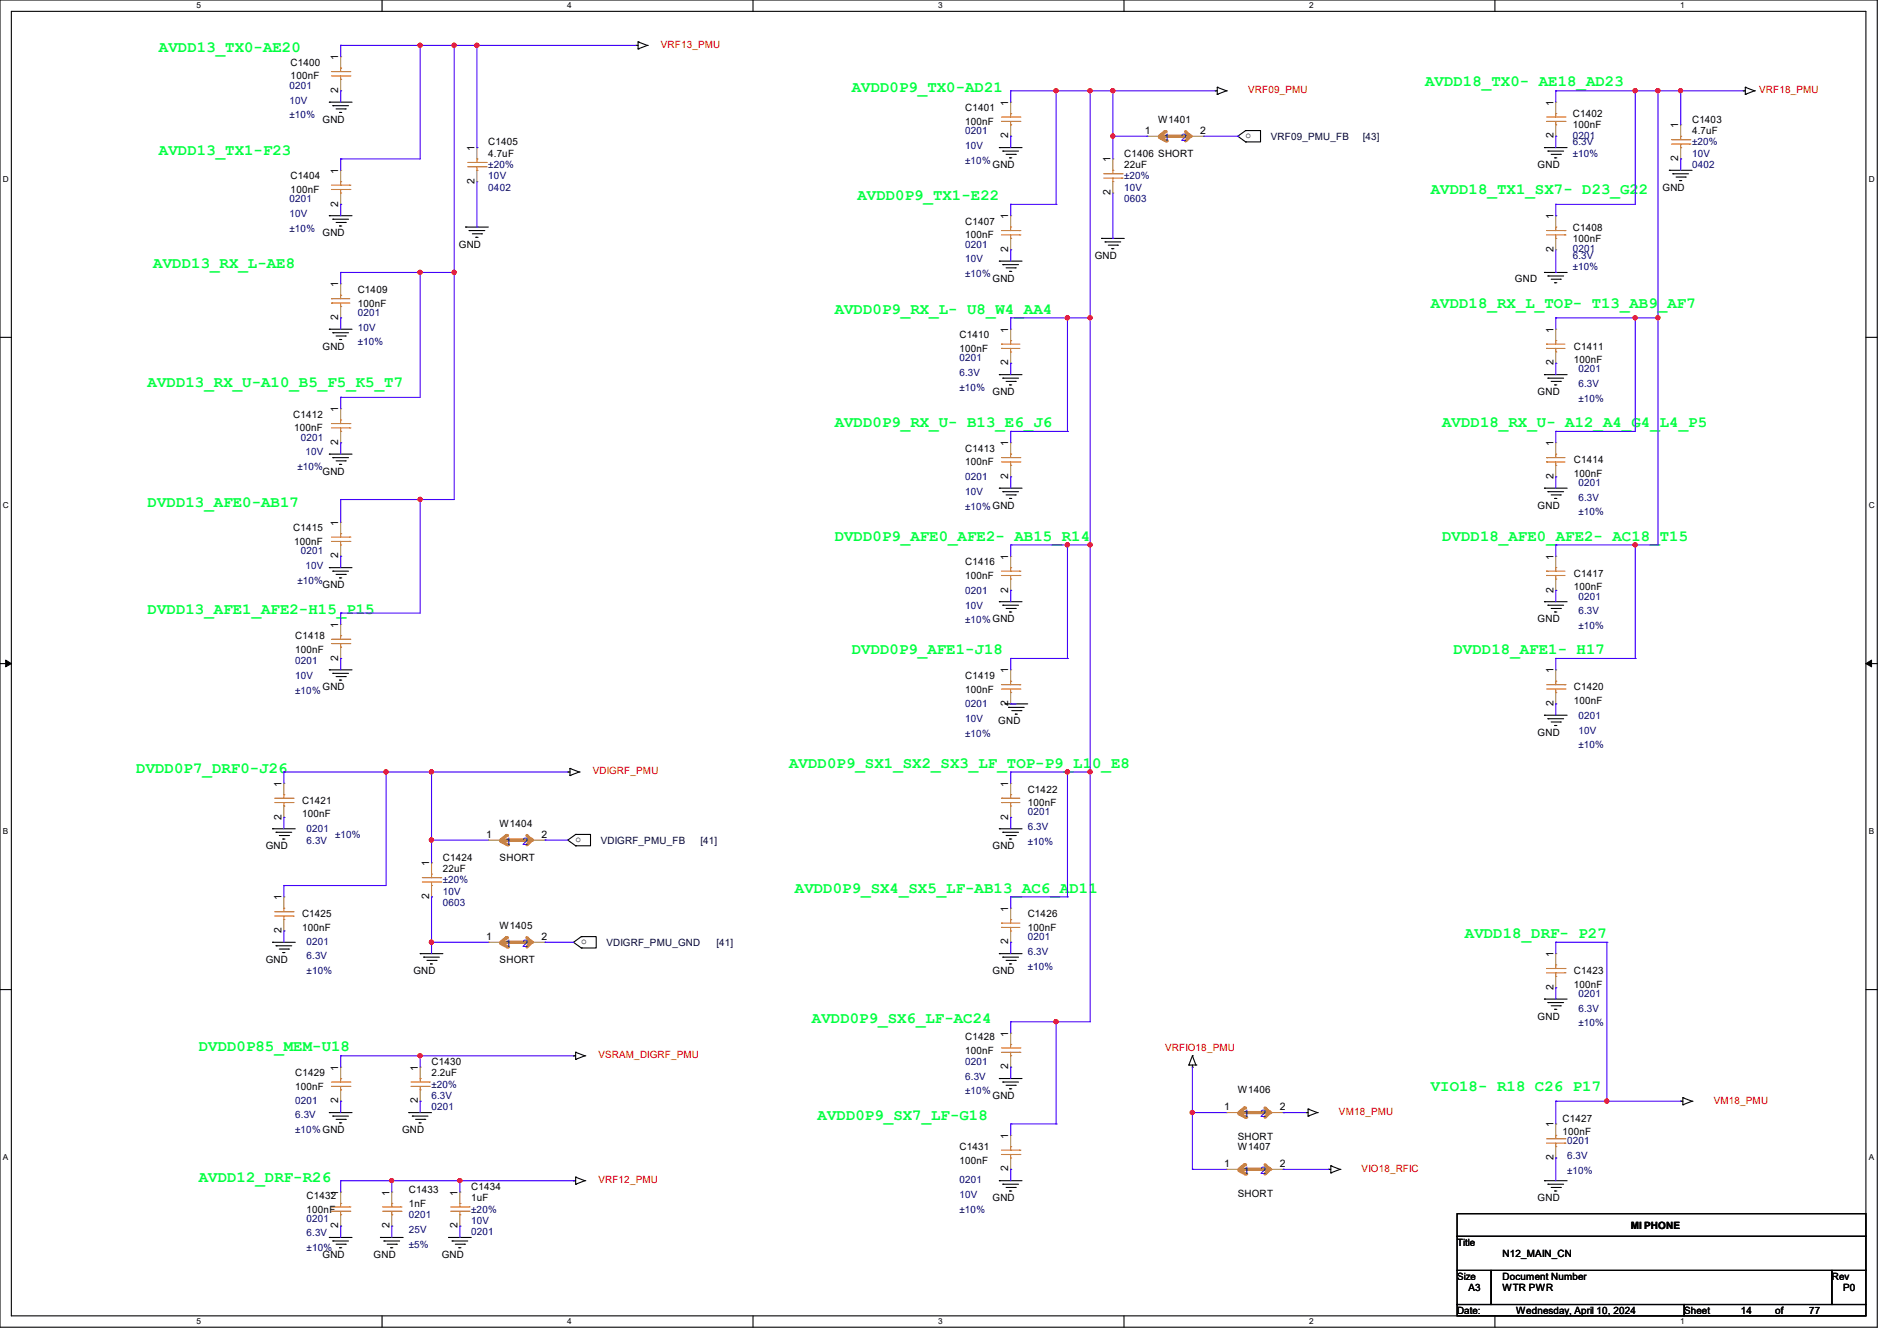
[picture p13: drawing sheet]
<svg xmlns="http://www.w3.org/2000/svg" width="297mm" height="210mm" viewBox="0 0 297 210" stroke-linecap="round" stroke-linejoin="round" font-family="sans-serif">
<defs><g id="words">
<g font-size="2.5" fill="#00ff40">
<text x="24.9" y="8.2">AVDD13_TX0-AE20</text>
<text x="133.3" y="14.4">AVDD0P9_TX0-AD21</text>
<text x="223.1" y="13.5">AVDD18_TX0- AE18_AD23</text>
<text x="24.9" y="24.2">AVDD13_TX1-F23</text>
<text x="134.2" y="31.3">AVDD0P9_TX1-E22</text>
<text x="224" y="30.4">AVDD18_TX1_SX7- D23_G22</text>
<text x="24" y="42">AVDD13_RX_L-AE8</text>
<text x="130.7" y="49.1">AVDD0P9_RX_L- U8_W4_AA4</text>
<text x="224" y="48.2">AVDD18_RX_L_TOP- T13_AB9_AF7</text>
<text x="23.1" y="60.7">AVDD13_RX_U-A10_B5_F5_K5_T7</text>
<text x="130.7" y="66.9">AVDD0P9_RX_U- B13_E6_J6</text>
<text x="225.8" y="66.9">AVDD18_RX_U- A12_A4_G4_L4_P5</text>
<text x="23.1" y="79.3">DVDD13_AFE0-AB17</text>
<text x="130.7" y="84.7">DVDD0P9_AFE0_AFE2- AB15_R14</text>
<text x="225.8" y="84.7">DVDD18_AFE0_AFE2- AC18_T15</text>
<text x="23.1" y="96.2">DVDD13_AFE1_AFE2-H15_P15</text>
<text x="133.3" y="102.4">DVDD0P9_AFE1-J18</text>
<text x="227.6" y="102.4">DVDD18_AFE1- H17</text>
<text x="21.3" y="121.1">DVDD0P7_DRF0-J26</text>
<text x="123.6" y="120.2">AVDD0P9_SX1_SX2_SX3_LF_TOP-P9_L10_E8</text>
<text x="124.5" y="139.8">AVDD0P9_SX4_SX5_LF-AB13_AC6_AD11</text>
<text x="229.4" y="146.9">AVDD18_DRF- P27</text>
<text x="127.1" y="160.2">AVDD0P9_SX6_LF-AC24</text>
<text x="31.1" y="164.7">DVDD0P85_MEM-U18</text>
<text x="224" y="170.9">VIO18- R18 C26 P17</text>
<text x="128" y="175.3">AVDD0P9_SX7_LF-G18</text>
<text x="31.1" y="185.1">AVDD12_DRF-R26</text>
</g>
<g font-size="1.6">
<text x="45.5" y="10.3">C1400</text>
<text x="53" y="9.4" transform="rotate(-90 53 9.4)">1</text>
<text x="45.5" y="12.4">100nF</text>
<text x="53" y="14.6" transform="rotate(-90 53 14.6)">2</text>
<text x="151.1" y="17.4">C1401</text>
<text x="157.9" y="16.6" transform="rotate(-90 157.9 16.6)">1</text>
<text x="243.2" y="16.6" transform="rotate(-90 243.2 16.6)">1</text>
<text x="50.5" y="19.2">GND</text>
<text x="74.3" y="23.7" transform="rotate(-90 74.3 23.7)">1</text>
<text x="76.5" y="22.8">C1405</text>
<text x="151.1" y="19.6">100nF</text>
<text x="157.9" y="21.7" transform="rotate(-90 157.9 21.7)">2</text>
<text x="179.2" y="21">1</text>
<text x="181.4" y="19.2">W1401</text>
<text x="187.9" y="21">2</text>
<text x="195" y="21.7">o</text>
<text x="243.2" y="21.7" transform="rotate(-90 243.2 21.7)">2</text>
<text x="246.3" y="18.3">C1402</text>
<text x="246.3" y="20.1">100nF</text>
<text x="262.8" y="20.1" transform="rotate(-90 262.8 20.1)">1</text>
<text x="264.9" y="19.2">C1403</text>
<text x="264.9" y="21">4.7uF</text>
<text x="45.5" y="28.1">C1404</text>
<text x="53" y="27.2" transform="rotate(-90 53 27.2)">1</text>
<text x="74.3" y="28.8" transform="rotate(-90 74.3 28.8)">2</text>
<text x="76.5" y="24.6">4.7uF</text>
<text x="155.4" y="26.3">GND</text>
<text x="173.9" y="25.4" transform="rotate(-90 173.9 25.4)">1</text>
<text x="176" y="24.6">C1406 SHORT</text>
<text x="176" y="26.3">22uF</text>
<text x="240.7" y="26.3">GND</text>
<text x="260.3" y="29.9">GND</text>
<text x="262.8" y="25.2" transform="rotate(-90 262.8 25.2)">2</text>
<text x="45.5" y="30.2">100nF</text>
<text x="53" y="32.3" transform="rotate(-90 53 32.3)">2</text>
<text x="151.1" y="35.2">C1407</text>
<text x="157.9" y="34.3" transform="rotate(-90 157.9 34.3)">1</text>
<text x="173.9" y="30.6" transform="rotate(-90 173.9 30.6)">2</text>
<text x="243.2" y="34.3" transform="rotate(-90 243.2 34.3)">1</text>
<text x="50.5" y="37">GND</text>
<text x="71.8" y="38.8">GND</text>
<text x="151.1" y="37.3">100nF</text>
<text x="157.9" y="39.5" transform="rotate(-90 157.9 39.5)">2</text>
<text x="171.4" y="40.6">GND</text>
<text x="243.2" y="39.5" transform="rotate(-90 243.2 39.5)">2</text>
<text x="246.3" y="36.1">C1408</text>
<text x="246.3" y="37.9">100nF</text>
<text x="53" y="45" transform="rotate(-90 53 45)">1</text>
<text x="56" y="45.9">C1409</text>
<text x="155.4" y="44.1">GND</text>
<text x="237.2" y="44.1">GND</text>
<text x="53" y="50.1" transform="rotate(-90 53 50.1)">2</text>
<text x="56" y="48">100nF</text>
<text x="150.2" y="53">C1410</text>
<text x="157.9" y="52.1" transform="rotate(-90 157.9 52.1)">1</text>
<text x="243.2" y="52.1" transform="rotate(-90 243.2 52.1)">1</text>
<text x="50.5" y="54.8">GND</text>
<text x="150.2" y="55.1">100nF</text>
<text x="157.9" y="57.2" transform="rotate(-90 157.9 57.2)">2</text>
<text x="243.2" y="57.2" transform="rotate(-90 243.2 57.2)">2</text>
<text x="246.4" y="54.8">C1411</text>
<text x="246.4" y="56.9">100nF</text>
<text x="45.9" y="65.4">C1412</text>
<text x="53" y="64.6" transform="rotate(-90 53 64.6)">1</text>
<text x="155.4" y="61.9">GND</text>
<text x="240.7" y="61.9">GND</text>
<text x="46.1" y="67.6">100nF</text>
<text x="53" y="69.7" transform="rotate(-90 53 69.7)">2</text>
<text x="151.1" y="70.8">C1413</text>
<text x="157.9" y="69.9" transform="rotate(-90 157.9 69.9)">1</text>
<text x="243.2" y="69.9" transform="rotate(-90 243.2 69.9)">1</text>
<text x="50.5" y="74.3">GND</text>
<text x="151.1" y="72.9">100nF</text>
<text x="157.9" y="75" transform="rotate(-90 157.9 75)">2</text>
<text x="243.2" y="75" transform="rotate(-90 243.2 75)">2</text>
<text x="246.4" y="72.6">C1414</text>
<text x="246.4" y="74.7">100nF</text>
<text x="45.9" y="83.2">C1415</text>
<text x="53" y="82.3" transform="rotate(-90 53 82.3)">1</text>
<text x="240.7" y="79.7">GND</text>
<text x="46.1" y="85.3">100nF</text>
<text x="53" y="87.5" transform="rotate(-90 53 87.5)">2</text>
<text x="151.1" y="88.6">C1416</text>
<text x="157.9" y="87.7" transform="rotate(-90 157.9 87.7)">1</text>
<text x="243.2" y="87.7" transform="rotate(-90 243.2 87.7)">1</text>
<text x="50.5" y="92.1">GND</text>
<text x="151.1" y="90.7">100nF</text>
<text x="157.9" y="92.8" transform="rotate(-90 157.9 92.8)">2</text>
<text x="243.2" y="92.8" transform="rotate(-90 243.2 92.8)">2</text>
<text x="246.4" y="90.3">C1417</text>
<text x="246.4" y="92.5">100nF</text>
<text x="46.2" y="100.1">C1418</text>
<text x="53" y="98.3" transform="rotate(-90 53 98.3)">1</text>
<text x="240.7" y="97.4">GND</text>
<text x="46.2" y="102.2">100nF</text>
<text x="53" y="103.5" transform="rotate(-90 53 103.5)">2</text>
<text x="151.1" y="106.3">C1419</text>
<text x="157.9" y="105.5" transform="rotate(-90 157.9 105.5)">1</text>
<text x="243.2" y="105.5" transform="rotate(-90 243.2 105.5)">1</text>
<text x="50.5" y="108.1">GND</text>
<text x="151.1" y="108.5">100nF</text>
<text x="156.3" y="113.5">GND</text>
<text x="157.9" y="110.6" transform="rotate(-90 157.9 110.6)">2</text>
<text x="243.2" y="110.6" transform="rotate(-90 243.2 110.6)">2</text>
<text x="246.4" y="108.1">C1420</text>
<text x="246.4" y="110.2">100nF</text>
<text x="240.7" y="115.2">GND</text>
<text x="44.1" y="123.2" transform="rotate(-90 44.1 123.2)">1</text>
<text x="47.3" y="125.9">C1421</text>
<text x="157.9" y="123.2" transform="rotate(-90 157.9 123.2)">1</text>
<text x="160.9" y="124.1">C1422</text>
<text x="44.1" y="128.4" transform="rotate(-90 44.1 128.4)">2</text>
<text x="47.3" y="128">100nF</text>
<text x="76.1" y="131.2">1</text>
<text x="78.2" y="129.5">W1404</text>
<text x="84.8" y="131.2">2</text>
<text x="90.1" y="131.9">o</text>
<text x="157.9" y="128.4" transform="rotate(-90 157.9 128.4)">2</text>
<text x="160.9" y="126.2">100nF</text>
<text x="41.6" y="133">GND</text>
<text x="67.2" y="135.7" transform="rotate(-90 67.2 135.7)">1</text>
<text x="69.3" y="134.8">C1424</text>
<text x="69.3" y="136.6">22uF</text>
<text x="78.2" y="134.8">SHORT</text>
<text x="155.4" y="133">GND</text>
<text x="44.1" y="141" transform="rotate(-90 44.1 141)">1</text>
<text x="47.3" y="143.7">C1425</text>
<text x="67.2" y="140.8" transform="rotate(-90 67.2 140.8)">2</text>
<text x="157.9" y="142.8" transform="rotate(-90 157.9 142.8)">1</text>
<text x="160.9" y="143.7">C1426</text>
<text x="44.1" y="146.1" transform="rotate(-90 44.1 146.1)">2</text>
<text x="47.3" y="145.8">100nF</text>
<text x="76.1" y="147.2">1</text>
<text x="78.2" y="145.5">W1405</text>
<text x="84.8" y="147.2">2</text>
<text x="91" y="147.9">o</text>
<text x="157.9" y="147.9" transform="rotate(-90 157.9 147.9)">2</text>
<text x="160.9" y="145.8">100nF</text>
<text x="243.2" y="149.9" transform="rotate(-90 243.2 149.9)">1</text>
<text x="41.6" y="150.8">GND</text>
<text x="64.7" y="152.6">GND</text>
<text x="78.2" y="150.8">SHORT</text>
<text x="155.4" y="152.6">GND</text>
<text x="243.2" y="155" transform="rotate(-90 243.2 155)">2</text>
<text x="246.4" y="152.6">C1423</text>
<text x="246.4" y="154.7">100nF</text>
<text x="240.7" y="159.7">GND</text>
<text x="53" y="167.7" transform="rotate(-90 53 167.7)">1</text>
<text x="65.4" y="167.7" transform="rotate(-90 65.4 167.7)">1</text>
<text x="67.6" y="166.8">C1430</text>
<text x="151.1" y="162.9">C1428</text>
<text x="151.1" y="165">100nF</text>
<text x="157.9" y="167.5" transform="rotate(-90 157.9 167.5)">2</text>
<text x="157.9" y="162.3" transform="rotate(-90 157.9 162.3)">1</text>
<text x="46.2" y="168.6">C1429</text>
<text x="46.2" y="170.7">100nF</text>
<text x="53" y="172.8" transform="rotate(-90 53 172.8)">2</text>
<text x="65.4" y="172.8" transform="rotate(-90 65.4 172.8)">2</text>
<text x="67.6" y="168.6">2.2uF</text>
<text x="155.4" y="172.1">GND</text>
<text x="191.7" y="173.9">1</text>
<text x="193.8" y="171.2">W1406</text>
<text x="200.4" y="173.9">2</text>
<text x="62.9" y="177.5">GND</text>
<text x="157.9" y="178.3" transform="rotate(-90 157.9 178.3)">1</text>
<text x="193.8" y="178.5">SHORT</text>
<text x="243.2" y="176.6" transform="rotate(-90 243.2 176.6)">1</text>
<text x="244.6" y="175.7">C1427</text>
<text x="244.6" y="177.8">100nF</text>
<text x="150.2" y="180.1">C1431</text>
<text x="150.2" y="182.2">100nF</text>
<text x="157.9" y="183.5" transform="rotate(-90 157.9 183.5)">2</text>
<text x="191.7" y="182.8">1</text>
<text x="193.8" y="180.1">W1407</text>
<text x="200.4" y="182.8">2</text>
<text x="243.2" y="181.7" transform="rotate(-90 243.2 181.7)">2</text>
<text x="48" y="187.8">C1432</text>
<text x="48" y="189.9">100nF</text>
<text x="53" y="187.2" transform="rotate(-90 53 187.2)">1</text>
<text x="61" y="187.2" transform="rotate(-90 61 187.2)">1</text>
<text x="64" y="186.9">C1433</text>
<text x="64" y="189">1nF</text>
<text x="71.6" y="187.2" transform="rotate(-90 71.6 187.2)">1</text>
<text x="73.8" y="186.3">C1434</text>
<text x="73.8" y="188.1">1uF</text>
<text x="155.4" y="188.1">GND</text>
<text x="193.8" y="187.4">SHORT</text>
<text x="240.7" y="188.1">GND</text>
<text x="50.5" y="197">GND</text>
<text x="53" y="192.4" transform="rotate(-90 53 192.4)">2</text>
<text x="58.5" y="197">GND</text>
<text x="61" y="192.4" transform="rotate(-90 61 192.4)">2</text>
<text x="69.2" y="197">GND</text>
<text x="71.6" y="192.4" transform="rotate(-90 71.6 192.4)">2</text>
<text x="228.1" y="195.1">Title</text>
<text x="235.2" y="196.8">N12_MAIN_CN</text>
<text x="255.3" y="192.4">MI PHONE</text>
<text x="228.1" y="200.4">Size</text>
<text x="229.9" y="202.2">A3</text>
<text x="235.2" y="200.4">Document Number</text>
<text x="235.2" y="202.2">WTR PWR</text>
<text x="286.8" y="200.4">Rev</text>
<text x="288.6" y="202.2">P0</text>
<text x="228.1" y="205.7">Date:</text>
<text x="237.4" y="205.7">Wednesday, April 10, 2024</text>
<text x="263.7" y="205.7">Sheet</text>
<text x="272.6" y="205.7">14</text>
<text x="277.9" y="205.7">of</text>
<text x="283.2" y="205.7">77</text>
</g>
<g font-size="1.6" fill="#f00">
<text x="103.5" y="7.5">VRF13_PMU</text>
<text x="195.4" y="14.6">VRF09_PMU</text>
<text x="275.4" y="14.6">VRF18_PMU</text>
<text x="92.8" y="121.3">VDIGRF_PMU</text>
<text x="93.7" y="165.7">VSRAM_DIGRF_PMU</text>
<text x="182.4" y="164.7">VRFIO18_PMU</text>
<text x="268.3" y="172.8">VM18_PMU</text>
<text x="209.6" y="174.6">VM18_PMU</text>
<text x="93.7" y="185.3">VRF12_PMU</text>
<text x="213.2" y="183.5">VIO18_RFIC</text>
</g>
<g font-size="1.6" fill="#000080">
<text x="45.3" y="13.9">0201</text>
<text x="45.3" y="16.2">10V</text>
<text x="45.3" y="18.5">±10%</text>
<text x="151.1" y="21">0201</text>
<text x="151.1" y="23.3">10V</text>
<text x="246.3" y="21.7">0201</text>
<text x="246.3" y="22.8">6.3V</text>
<text x="264.9" y="22.8">±20%</text>
<text x="76.5" y="29.9">0402</text>
<text x="76.5" y="28.1">10V</text>
<text x="76.5" y="26.3">±20%</text>
<text x="151.1" y="25.6">±10%</text>
<text x="176" y="29.9">10V</text>
<text x="176" y="28.1">±20%</text>
<text x="246.3" y="24.6">±10%</text>
<text x="264.9" y="26.3">0402</text>
<text x="264.9" y="24.6">10V</text>
<text x="45.3" y="31.7">0201</text>
<text x="45.3" y="34">10V</text>
<text x="176" y="31.7">0603</text>
<text x="45.3" y="36.3">±10%</text>
<text x="151.1" y="38.8">0201</text>
<text x="151.1" y="41.1">10V</text>
<text x="246.3" y="39.5">0201</text>
<text x="246.3" y="40.6">6.3V</text>
<text x="151.1" y="43.4">±10%</text>
<text x="246.3" y="42.3">±10%</text>
<text x="56" y="49.4">0201</text>
<text x="56" y="51.8">10V</text>
<text x="56" y="54.1">±10%</text>
<text x="150.2" y="56.6">0201</text>
<text x="150.2" y="58.9">6.3V</text>
<text x="247.1" y="58.3">0201</text>
<text x="150.2" y="61.2">±10%</text>
<text x="247.1" y="60.7">6.3V</text>
<text x="247.1" y="62.9">±10%</text>
<text x="47.1" y="69">0201</text>
<text x="47.8" y="71.3">10V</text>
<text x="46.6" y="73.6">±10%</text>
<text x="151.1" y="75.2">0201</text>
<text x="151.1" y="77.6">10V</text>
<text x="247.1" y="76.1">0201</text>
<text x="151.1" y="79.8">±10% GND</text>
<text x="247.1" y="78.4">6.3V</text>
<text x="247.1" y="80.7">±10%</text>
<text x="47.1" y="86.8">0201</text>
<text x="47.8" y="89.1">10V</text>
<text x="46.6" y="91.4">±10%</text>
<text x="151.1" y="93">0201</text>
<text x="151.1" y="95.3">10V</text>
<text x="247.1" y="93.9">0201</text>
<text x="151.1" y="97.6">±10% GND</text>
<text x="247.1" y="96.2">6.3V</text>
<text x="247.1" y="98.5">±10%</text>
<text x="46.2" y="104">0201</text>
<text x="46.2" y="106.3">10V</text>
<text x="46.2" y="108.7">±10%</text>
<text x="151.1" y="110.8">0201</text>
<text x="151.1" y="113.1">10V</text>
<text x="247.1" y="112.6">0201</text>
<text x="151.1" y="115.4">±10%</text>
<text x="247.1" y="114.9">10V</text>
<text x="247.1" y="117.2">±10%</text>
<text x="48" y="130.3">0201</text>
<text x="52.5" y="131.2">±10%</text>
<text x="160.9" y="127.7">0201</text>
<text x="160.9" y="130">6.3V</text>
<text x="48" y="132.1">6.3V</text>
<text x="160.9" y="132.3">±10%</text>
<text x="69.3" y="141.9">0603</text>
<text x="69.3" y="140.1">10V</text>
<text x="69.3" y="138.3">±20%</text>
<text x="48" y="148">0201</text>
<text x="160.9" y="147.2">0201</text>
<text x="160.9" y="149.6">6.3V</text>
<text x="48" y="150.2">6.3V</text>
<text x="48" y="152.6">±10%</text>
<text x="160.9" y="151.8">±10%</text>
<text x="247.1" y="156.1">0201</text>
<text x="247.1" y="158.5">6.3V</text>
<text x="247.1" y="160.7">±10%</text>
<text x="151.1" y="166.8">0201</text>
<text x="46.2" y="172.8">0201</text>
<text x="67.6" y="173.9">0201</text>
<text x="67.6" y="172.1">6.3V</text>
<text x="67.6" y="170.3">±20%</text>
<text x="151.1" y="169.1">6.3V</text>
<text x="151.1" y="171.4">±10%</text>
<text x="46.2" y="175.1">6.3V</text>
<text x="46.2" y="177.5">±10% GND</text>
<text x="245.4" y="179.2">0201</text>
<text x="150.2" y="185.3">0201</text>
<text x="245.4" y="181.6">6.3V</text>
<text x="245.4" y="183.8">±10%</text>
<text x="48" y="191.3">0201</text>
<text x="64" y="190.8">0201</text>
<text x="73.8" y="191.7">10V</text>
<text x="73.8" y="189.9">±20%</text>
<text x="150.2" y="187.6">10V</text>
<text x="150.2" y="189.9">±10%</text>
<text x="48" y="193.6">6.3V</text>
<text x="48" y="196">±10%</text>
<text x="64" y="193.1">25V</text>
<text x="64" y="195.4">±5%</text>
<text x="73.8" y="193.5">0201</text>
</g>
<g font-size="1.6" fill="#00c">
<text x="182.2" y="22.1">1</text>
<text x="184.9" y="22.1">2</text>
<text x="79.1" y="132.3">1</text>
<text x="81.8" y="132.3">2</text>
<text x="79.1" y="148.3">1</text>
<text x="81.8" y="148.3">2</text>
<text x="194.7" y="175">1</text>
<text x="197.4" y="175">2</text>
<text x="194.7" y="183.9">1</text>
<text x="197.4" y="183.9">2</text>
</g>
<g font-size="1.6" fill="#000040">
<text x="199" y="21.9">VRF09_PMU_FB</text>
<text x="213.4" y="21.9">[43]</text>
<text x="94.1" y="132.1">VDIGRF_PMU_FB</text>
<text x="109.7" y="132.1">[41]</text>
<text x="95" y="148.1">VDIGRF_PMU_GND</text>
<text x="112.2" y="148.1">[41]</text>
</g>
<g font-size="1.3">
<text x="30.8" y="1.3">5</text>
<text x="88.8" y="1.3">4</text>
<text x="146.9" y="1.3">3</text>
<text x="205" y="1.3">2</text>
<text x="263.1" y="1.3">1</text>
<text x=".5" y="28.4">D</text>
<text x="292.6" y="28.4">D</text>
<text x=".5" y="79.5">C</text>
<text x="292.6" y="79.5">C</text>
<text x=".5" y="130.6">B</text>
<text x="292.6" y="130.6">B</text>
<text x=".5" y="181.7">A</text>
<text x="292.6" y="181.7">A</text>
<text x="30.8" y="207.4">5</text>
<text x="88.8" y="207.4">4</text>
<text x="146.9" y="207.4">3</text>
<text x="205" y="207.4">2</text>
<text x="263.1" y="207.4">1</text>
</g>
</g></defs>
<path d="M0 0h293.9v207.9h-293.9zM1.8 1.8h290.3v204.3h-290.3z" fill="none" stroke="#000" stroke-width=".17"/>
<g fill="#fff">
<path d="M30.8 .2h.7v1.4h-.7z"/>
<path d="M30.8 206.2h.7v1.4h-.7z"/>
</g>
<path d="M59.8 0v1.8M59.8 206.1v1.8" fill="none" stroke="#000" stroke-width=".17"/>
<g fill="#fff">
<path d="M88.8 .2h.7v1.4h-.7z"/>
<path d="M88.8 206.2h.7v1.4h-.7z"/>
</g>
<path d="M117.9 0v1.8M117.9 206.1v1.8" fill="none" stroke="#000" stroke-width=".17"/>
<g fill="#fff">
<path d="M146.9 .2h.7v1.4h-.7z"/>
<path d="M146.9 206.2h.7v1.4h-.7z"/>
</g>
<path d="M176 0v1.8M176 206.1v1.8" fill="none" stroke="#000" stroke-width=".17"/>
<g fill="#fff">
<path d="M205 .2h.7v1.4h-.7z"/>
<path d="M205 206.2h.7v1.4h-.7z"/>
</g>
<path d="M234.1 0v1.8M234.1 206.1v1.8" fill="none" stroke="#000" stroke-width=".17"/>
<g fill="#fff">
<path d="M263.1 .2h.6v1.4h-.6z"/>
<path d="M263.1 206.2h.6v1.4h-.6z"/>
<path d="M.5 27.3h.9v1.4h-.9z"/>
<path d="M292.6 27.3h.9v1.4h-.9z"/>
<path d="M.5 78.4h.9v1.4h-.9z"/>
<path d="M292.6 78.4h.9v1.4h-.9z"/>
</g>
<path d="M0 52.8h1.8M292.1 52.8h1.8" fill="none" stroke="#000" stroke-width=".17"/>
<g fill="#fff">
<path d="M.5 129.5h.8v1.4h-.8z"/>
<path d="M292.6 129.5h.8v1.4h-.8z"/>
</g>
<path d="M0 103.9h1.8M292.1 103.9h1.8" fill="none" stroke="#000" stroke-width=".17"/>
<path d="M.9 103.4l.9 .5-.9 .5zM292.1 103.9l.9-.5v1z" fill="#000" stroke="#000" stroke-width=".16"/>
<g fill="#fff">
<path d="M.5 180.5h.8v1.4h-.8z"/>
<path d="M292.6 180.5h.8v1.4h-.8z"/>
</g>
<g fill="none" stroke="#000" stroke-width=".17">
<path d="M51.6 16h.1M51.6 16h3.5M52.1 16.6h.1M52.1 16.6h2.5M52.6 17.1h1.5M53.2 17.6h.1M53.2 17.6h.3M54.1 17.1h.1M99.6 7.1h.1M99.6 7.1h.3M99.9 7.7h.1M99.9 6.6h.1"/>
<path d="M99.9 6.6v1.1M99.9 6.6l1.4 .5M101.3 7.1h.1M101.3 7.1l-1.4 .6M190.2 14.2h.1M190.2 14.2h.4M190.6 14.8h.1M190.6 13.7h.1M190.6 13.7v1.1M190.6 13.7l1.4 .5M192 14.2h.1M192 14.2l-1.4 .6"/>
<path d="M272.9 14.2h.1M272.9 14.2h.4M273.3 14.8h.1M273.3 13.7h.1M273.3 13.7v1.1M273.3 13.7l1.4 .5M274.7 14.2h.1M274.7 14.2l-1.4 .6M51.6 33.8h.1M51.6 33.8h3.5M52.1 34.3h.1M52.1 34.3h2.5"/>
<path d="M52.6 34.8h1.5M53.2 35.4h.1M53.2 35.4h.3M54.1 34.8h.1M72.9 35.6h.1M72.9 35.6h3.6M73.4 36.1h.1M73.4 36.1h2.5M74 36.6h1.4M74.5 37.2h.1M74.5 37.2h.3M75.4 36.6h.1"/>
<path d="M156.5 23.1h.1M156.5 23.1h3.5M157 23.7h.1M157 23.7h2.5M157.5 24.2h1.5M158.1 24.7h.1M158.1 24.7h.3M159 24.2h.1M172.5 37.3h.1M172.5 37.3h3.5M173 37.9h.1M173 37.9h2.5"/>
<path d="M173.5 38.4h1.5M174.1 38.9h.1M174.1 38.9h.3M175 38.4h.1M195 20.4h.1M195 22.2h.1M195 20.4h2.4v1.8h-2.4M195 20.4l-1.2 .9 1.2 .9M241.8 23.1h.1M241.8 23.1h3.6M242.4 23.7h.1M242.4 23.7h2.4"/>
<path d="M242.9 24.2h1.4M243.4 24.7h.1M243.4 24.7h.4M244.3 24.2h.1M261.4 26.7h.1M261.4 26.7h3.5M261.9 27.2h.1M261.9 27.2h2.5M262.4 27.7h1.5M263 28.3h.1M263 28.3h.3M263.9 27.7h.1"/>
<path d="M51.6 51.6h.1M51.6 51.6h3.5M52.1 52.1h.1M52.1 52.1h2.5M52.6 52.6h1.5M53.2 53.2h.1M53.2 53.2h.3M54.1 52.6h.1M156.5 40.9h.1M156.5 58.7h.1M156.5 58.7h3.5M156.5 40.9h3.5"/>
<path d="M157 41.4h.1M157 59.2h.1M157 59.2h2.5M157 41.4h2.5M157.5 59.7h1.5M157.5 42h1.5M158.1 42.5h.1M158.1 42.5h.3M159 42h.1M159 59.7h.1M241.8 42.7h.1M241.8 58.7h.1"/>
<path d="M241.8 42.7h3.6M241.8 58.7h3.6M242.4 43.2h.1M242.4 59.2h.1M242.4 43.2h2.4M242.4 59.2h2.4M242.9 43.7h1.4M242.9 59.7h1.4M243.4 44.3h.1M243.4 44.3h.4M244.3 43.7h.1M244.3 59.7h.1"/>
<path d="M51.6 71.1h.1M51.6 71.1h3.5M52.1 71.7h.1M52.1 71.7h2.5M52.6 72.2h1.5M53.2 72.7h.1M53.2 72.7h.3M54.1 72.2h.1M156.5 76.5h.1M156.5 76.5h3.5M157 77h.1M157 77h2.5"/>
<path d="M157.5 77.5h1.5M158.1 60.3h.1M158.1 78.1h.1M158.1 60.3h.3M158.1 78.1h.3M159 77.5h.1M241.8 76.5h.1M241.8 76.5h3.6M242.4 77h.1M242.4 77h2.4M242.9 77.5h1.4M243.4 60.3h.1"/>
<path d="M243.4 78.1h.1M243.4 60.3h.4M243.4 78.1h.4M244.3 77.5h.1M51.6 88.9h.1M51.6 88.9h3.5M52.1 89.5h.1M52.1 89.5h2.5M52.6 90h1.5M53.2 90.5h.1M53.2 90.5h.3M54.1 90h.1"/>
<path d="M156.5 94.2h.1M156.5 94.2h3.5M157 94.8h.1M157 94.8h2.5M157.5 95.3h1.5M158.1 95.8h.1M158.1 95.8h.3M159 95.3h.1M241.8 94.2h.1M241.8 94.2h3.6M242.4 94.8h.1M242.4 94.8h2.4"/>
<path d="M242.9 95.3h1.4M243.4 95.8h.1M243.4 95.8h.4M244.3 95.3h.1M51.6 104.9h.1M51.6 104.9h3.5M52.1 105.5h.1M52.1 105.5h2.5M52.6 106h1.5M53.2 106.5h.1M53.2 106.5h.3M54.1 106h.1"/>
<path d="M157.4 110.2h.1M157.4 110.2h3.5M157.9 110.8h.1M157.9 110.8h2.5M158.4 111.3h1.5M159 111.8h.1M159 111.8h.3M159.9 111.3h.1M241.8 112h.1M241.8 112h3.6M242.4 112.6h.1M242.4 112.6h2.4"/>
<path d="M242.9 113.1h1.4M243.4 113.6h.1M243.4 113.6h.4M244.3 113.1h.1M42.7 129.8h.1M42.7 129.8h3.5M43.2 130.3h.1M43.2 130.3h2.5M43.7 130.9h1.5M44.3 131.4h.1M44.3 131.4h.3M45.2 130.9h.1"/>
<path d="M88.9 120.9h.1M88.9 120.9h.3M89.2 121.5h.1M89.2 120.4h.1M89.2 120.4v1.1M89.2 120.4l1.5 .5M90.1 130.7h.1M90.1 132.5h.1M90.1 130.7h2.4v1.8h-2.4M90.1 130.7l-1.2 .9 1.2 .9M90.7 120.9h.1M90.7 120.9l-1.5 .6"/>
<path d="M156.5 129.8h.1M156.5 129.8h3.5M157 130.3h.1M157 130.3h2.5M157.5 130.9h1.5M158.1 131.4h.1M158.1 131.4h.3M159 130.9h.1M0 155h1.8M42.7 147.6h.1M42.7 147.6h3.5M43.2 148.1h.1"/>
<path d="M43.2 148.1h2.5M43.7 148.6h1.5M44.3 149.2h.1M44.3 149.2h.3M45.2 148.6h.1M65.8 149.4h.1M65.8 149.4h3.5M66.3 149.9h.1M66.3 149.9h2.5M66.8 150.4h1.5M67.4 151h.1M67.4 151h.3"/>
<path d="M68.3 150.4h.1M91 146.7h.1M91 148.5h.1M91 146.7h2.3v1.8h-2.3M91 146.7l-1.2 .9 1.2 .9M156.5 149.4h.1M156.5 149.4h3.5M157 149.9h.1M157 149.9h2.5M157.5 150.4h1.5M158.1 151h.1M158.1 151h.3"/>
<path d="M159 150.4h.1M241.8 156.5h.1M241.8 156.5h3.6M242.4 157h.1M242.4 157h2.4M242.9 157.5h1.4M243.4 158.1h.1M243.4 158.1h.4M244.3 157.5h.1M292.1 155h1.8M51.6 174.2h.1M51.6 174.2h3.5"/>
<path d="M52.1 174.8h.1M52.1 174.8h2.5M52.6 175.3h1.5M53.2 175.9h.1M53.2 175.9h.3M54.1 175.3h.1M64 174.2h.1M64 174.2h3.6M64.6 174.8h.1M64.6 174.8h2.4M65.1 175.3h1.4M65.6 175.9h.1"/>
<path d="M65.6 175.9h.4M66.5 175.3h.1M89.8 165.4h.1M89.8 165.4h.3M90.1 165.9h.1M90.1 164.8h.1M90.1 164.8v1.1M90.1 164.8l1.5 .6M91.6 165.4h.1M91.6 165.4l-1.5 .5M156.5 168.9h.1M156.5 168.9h3.5"/>
<path d="M157 169.5h.1M157 169.5h2.5M157.5 170h1.5M158.1 170.5h.1M158.1 170.5h.3M159 170h.1M186.1 166.8h.1M186.1 166.8h1.1M186.7 167.1h.1M186.7 165.4h.1M186.7 166.8v.3M186.7 165.4l.5 1.4"/>
<path d="M186.7 165.4l-.6 1.4M187.2 166.8h.1M204.5 174.2h.1M204.5 174.2h.3M204.8 174.8h.1M204.8 173.7h.1M204.8 173.7v1.1M204.8 173.7l1.4 .5M206.2 174.2h.1M206.2 174.2l-1.4 .6M263.1 172.5h.1M263.1 172.5h.4"/>
<path d="M263.5 173h.1M263.5 171.9h.1M263.5 171.9v1.1M263.5 171.9l1.4 .6M264.9 172.5h.1M264.9 172.5l-1.4 .5M51.6 193.8h.1M51.6 193.8h3.5M52.1 194.4h.1M52.1 194.4h2.5M52.6 194.9h1.5M53.2 195.4h.1"/>
<path d="M53.2 195.4h.3M54.1 194.9h.1M59.6 193.8h.1M59.6 193.8h3.5M60.1 194.4h.1M60.1 194.4h2.5M60.6 194.9h1.5M61.2 195.4h.1M61.2 195.4h.3M62.1 194.9h.1M70.2 193.8h.1M70.2 193.8h3.6"/>
<path d="M70.8 194.4h.1M70.8 194.4h2.4M71.3 194.9h1.4M71.8 195.4h.1M71.8 195.4h.4M72.7 194.9h.1M89.8 184.9h.1M89.8 184.9h.3M90.1 185.5h.1M90.1 184.4h.1M90.1 184.4v1.1M90.1 184.4l1.5 .5"/>
<path d="M91.6 184.9h.1M91.6 184.9l-1.5 .6M156.5 184.9h.1M156.5 184.9h3.5M157 185.5h.1M157 185.5h2.5M157.5 186h1.5M158.1 186.5h.1M158.1 186.5h.3M159 186h.1M208 183.1h.1M208 183.1h.4"/>
<path d="M208.4 183.7h.1M208.4 182.6h.1M208.4 182.6v1.1M208.4 182.6l1.4 .5M209.8 183.1h.1M209.8 183.1l-1.4 .6M228.1 190.1h64v3.5h-64zM228.1 193.6h64v5.4h-64zM228.1 199h5.4v5.3h-5.4zM233.5 199h53.3v5.3h-53.3zM241.8 184.9h.1M241.8 184.9h3.6"/>
<path d="M242.4 185.5h.1M242.4 185.5h2.4M242.9 186h1.4M243.4 186.5h.1M243.4 186.5h.4M244.3 186h.1M286.8 199h5.3v5.3h-5.3zM228.1 204.3h35.6v1.8h-35.6zM263.7 204.3h28.4v1.8h-28.4z"/>
</g>
<g fill="none" stroke="#cc8006" stroke-width=".17">
<path d="M51.9 11.2h2.9M51.9 11.9h2.9M53.3 10.7h.1M53.3 12.4h.1M53.3 10.7v.5M53.3 11.9v.5M54.8 11.2h.1M54.8 11.9h.1M156.8 18.3h2.9M156.8 19h2.9M158.2 17.8h.1M158.2 19.6h.1"/>
<path d="M158.2 17.8v.5M158.2 19v.6M159.7 18.3h.1M159.7 19h.1M156.8 36.1h2.9M156.8 36.8h2.9M158.2 35.6h.1M158.2 37.3h.1M158.2 35.6v.5M158.2 36.8v.5M159.7 36.1h.1M159.7 36.8h.1"/>
<path d="M261.7 21.9h2.9M261.7 22.6h2.9M263.1 21.3h.1M263.1 23.1h.1M263.1 21.3v.6M263.1 22.6v.5M264.6 21.9h.1M264.6 22.6h.1M156.8 107.2h2.9M156.8 107.9h2.9M158.2 106.7h.1M158.2 108.5h.1"/>
<path d="M158.2 106.7v.5M158.2 107.9v.6M159.7 107.2h.1M159.7 107.9h.1M242.1 178.4h2.9M242.1 179h2.9M243.6 177.8h.1M243.6 179.6h.1M243.6 177.8v.6M243.6 179v.6M245 178.4h.1M245 179h.1"/>
<path d="M59.9 189h2.9M59.9 189.7h2.9M61.3 188.5h.1M61.3 190.2h.1M61.3 188.5v.5M61.3 189.7v.5M62.8 189h.1M62.8 189.7h.1"/>
</g>
<g fill="none" stroke="#a84" stroke-width=".17">
<path d="M53.3 8.9h.1M53.3 14.2h.1M53.3 8.9v1.8M53.3 12.4v1.8M158.2 16h.1M158.2 16v1.8M158.2 19.6v1.7M263.1 19.6h.1M263.1 19.6v1.7M158.2 33.8h.1M158.2 39.1h.1M158.2 21.3h.1"/>
<path d="M158.2 33.8v1.8M158.2 37.3v1.8M263.1 24.9h.1M263.1 23.1v1.8M158.2 104.9h.1M158.2 110.2h.1M158.2 104.9v1.8M158.2 108.5v1.7M243.6 176h.1M243.6 176v1.8M243.6 179.6v1.8M61.3 186.7h.1"/>
<path d="M61.3 192h.1M61.3 186.7v1.8M61.3 190.2v1.8M243.6 181.4h.1"/>
</g>
<path d="M198.1 173.5l.5 .6" fill="none" stroke="#cc8006" stroke-width=".51"/>
<circle cx="198.6" cy="174.1" r=".25" fill="#cc8006"/>
<path d="M198.8 174.2l-.7 .8" fill="none" stroke="#cc8006" stroke-width=".51"/>
<circle cx="198.8" cy="174.2" r=".25" fill="#cc8006"/>
<path d="M194.4 174.2h3.8" fill="none" stroke="#cc8006" stroke-width=".51"/>
<circle cx="198.2" cy="174.2" r=".25" fill="#cc8006"/>
<path d="M194.9 173.5l-.9 .7" fill="none" stroke="#cc8006" stroke-width=".51"/>
<circle cx="194.9" cy="173.5" r=".25" fill="#cc8006"/>
<path d="M194 174.4l1 .6" fill="none" stroke="#cc8006" stroke-width=".51"/>
<circle cx="195" cy="175" r=".25" fill="#cc8006"/>
<g fill="none" stroke="#a84" stroke-width=".17">
<path d="M53.3 26.7h.1M53.3 32h.1M53.3 26.7v1.7M53.3 30.2v1.8M174.2 24.9h.1M174.2 30.2h.1M174.2 24.9v1.8M174.2 28.4v1.8M243.6 33.8h.1M243.6 39.1h.1M243.6 33.8v1.8M243.6 37.3v1.8"/>
<path d="M158.2 51.6h.1M158.2 56.9h.1M158.2 51.6v1.7M158.2 55.1v1.8M243.6 69.3h.1M243.6 74.7h.1M243.6 69.3v1.8M243.6 72.9v1.8M158.2 122.7h.1M158.2 128h.1M158.2 122.7v1.8M158.2 126.2v1.8"/>
<path d="M243.6 149.4h.1M243.6 154.7h.1M243.6 149.4v1.7M243.6 152.9v1.8M65.8 167.1h.1M65.8 172.5h.1M65.8 167.1v1.8M65.8 170.7v1.8M158.2 177.8h.1M158.2 161.8h.1M158.2 167.1h.1M158.2 161.8v1.8"/>
<path d="M158.2 165.4v1.7M158.2 177.8v1.8M192 174.2h.1M192 174.2h1.8M199.1 174.2h1.8M200.9 174.2h.1M72 186.7h.1M72 192h.1M72 186.7v1.8M72 190.2v1.8M158.2 183.1h.1M158.2 181.4v1.7"/>
</g>
<g fill="none" stroke="#cc8006" stroke-width=".17">
<path d="M51.9 29h2.9M51.9 29.7h2.9M53.3 28.4h.1M53.3 30.2h.1M53.3 28.4v.6M53.3 29.7v.5M54.8 29h.1M54.8 29.7h.1M172.8 27.2h2.9M172.8 27.9h2.9M174.2 26.7h.1M174.2 28.4h.1"/>
<path d="M174.2 26.7v.5M174.2 27.9v.5M175.7 27.2h.1M175.7 27.9h.1M242.1 36.1h2.9M242.1 36.8h2.9M243.6 35.6h.1M243.6 37.3h.1M243.6 35.6v.5M243.6 36.8v.5M245 36.1h.1M245 36.8h.1"/>
<path d="M156.8 53.9h.1M156.8 54.6h.1M156.8 53.9h2.9M156.8 54.6h2.9M158.2 53.3h.1M158.2 55.1h.1M158.2 53.3v.6M158.2 54.6v.5M242.1 71.7h.1M242.1 72.3h.1M242.1 71.7h2.9M242.1 72.3h2.9"/>
<path d="M243.6 71.1h.1M243.6 72.9h.1M243.6 71.1v.6M243.6 72.3v.6M156.8 125h.1M156.8 125.7h.1M156.8 125h2.9M156.8 125.7h2.9M158.2 124.5h.1M158.2 126.2h.1M158.2 124.5v.5M158.2 125.7v.5"/>
<path d="M242.1 151.7h2.9M242.1 152.4h2.9M243.6 151.1h.1M243.6 152.9h.1M243.6 151.1v.6M243.6 152.4v.5M245 151.7h.1M245 152.4h.1M64.3 169.5h2.9M64.3 170.1h2.9M65.8 168.9h.1M65.8 170.7h.1"/>
<path d="M65.8 168.9v.6M65.8 170.1v.6M67.2 169.5h.1M67.2 170.1h.1M156.8 164.1h2.9M156.8 164.8h2.9M158.2 179.6h.1M158.2 163.6h.1M158.2 165.4h.1M158.2 163.6v.5M158.2 164.8v.6M158.2 179.6v.5"/>
<path d="M159.7 164.1h.1M159.7 164.8h.1M70.6 189h2.8M70.6 189.7h2.8M72 188.5h.1M72 190.2h.1M72 188.5v.5M72 189.7v.5M73.4 189h.1M73.4 189.7h.1M156.8 180.1h2.9M156.8 180.8h2.9"/>
<path d="M158.2 181.4h.1M158.2 180.8v.6M159.7 180.1h.1M159.7 180.8h.1"/>
</g>
<path d="M185.6 20.6l.5 .6" fill="none" stroke="#cc8006" stroke-width=".51"/>
<circle cx="186.1" cy="21.2" r=".25" fill="#cc8006"/>
<path d="M186.4 21.3l-.8 .8" fill="none" stroke="#cc8006" stroke-width=".51"/>
<circle cx="186.4" cy="21.3" r=".25" fill="#cc8006"/>
<path d="M181.9 21.3h3.9" fill="none" stroke="#cc8006" stroke-width=".51"/>
<circle cx="185.8" cy="21.3" r=".25" fill="#cc8006"/>
<path d="M182.4 20.6l-.9 .7" fill="none" stroke="#cc8006" stroke-width=".51"/>
<circle cx="182.4" cy="20.6" r=".25" fill="#cc8006"/>
<path d="M181.5 21.5l1.1 .6" fill="none" stroke="#cc8006" stroke-width=".51"/>
<circle cx="182.6" cy="22.1" r=".25" fill="#cc8006"/>
<path d="M179.6 21.3h.1M179.6 21.3h1.8M186.7 21.3h1.8M188.5 21.3h.1" fill="none" stroke="#a84" stroke-width=".17"/>
<path d="M82.5 146.9l.5 .5" fill="none" stroke="#cc8006" stroke-width=".51"/>
<circle cx="83" cy="147.4" r=".25" fill="#cc8006"/>
<path d="M83.2 147.6l-.7 .7" fill="none" stroke="#cc8006" stroke-width=".51"/>
<circle cx="83.2" cy="147.6" r=".25" fill="#cc8006"/>
<path d="M78.8 147.6h3.9" fill="none" stroke="#cc8006" stroke-width=".51"/>
<circle cx="82.7" cy="147.6" r=".25" fill="#cc8006"/>
<path d="M79.3 146.9l-.9 .7" fill="none" stroke="#cc8006" stroke-width=".51"/>
<circle cx="79.3" cy="146.9" r=".25" fill="#cc8006"/>
<path d="M78.4 147.7l1.1 .6" fill="none" stroke="#cc8006" stroke-width=".51"/>
<circle cx="79.5" cy="148.3" r=".25" fill="#cc8006"/>
<path d="M76.5 147.6h.1M76.5 147.6h1.7M83.6 147.6h1.7M85.3 147.6h.1" fill="none" stroke="#a84" stroke-width=".17"/>
<path d="M82.5 130.9l.5 .5" fill="none" stroke="#cc8006" stroke-width=".51"/>
<circle cx="83" cy="131.4" r=".25" fill="#cc8006"/>
<path d="M83.2 131.6l-.7 .7" fill="none" stroke="#cc8006" stroke-width=".51"/>
<circle cx="83.2" cy="131.6" r=".25" fill="#cc8006"/>
<path d="M78.8 131.6h3.9" fill="none" stroke="#cc8006" stroke-width=".51"/>
<circle cx="82.7" cy="131.6" r=".25" fill="#cc8006"/>
<path d="M79.3 130.9l-.9 .7" fill="none" stroke="#cc8006" stroke-width=".51"/>
<circle cx="79.3" cy="130.9" r=".25" fill="#cc8006"/>
<path d="M78.4 131.7l1.1 .6" fill="none" stroke="#cc8006" stroke-width=".51"/>
<circle cx="79.5" cy="132.3" r=".25" fill="#cc8006"/>
<path d="M76.5 131.6h.1M76.5 131.6h1.7M83.6 131.6h1.7M85.3 131.6h.1" fill="none" stroke="#a84" stroke-width=".17"/>
<path d="M198.1 182.4l.5 .6" fill="none" stroke="#cc8006" stroke-width=".51"/>
<circle cx="198.6" cy="183" r=".25" fill="#cc8006"/>
<path d="M198.8 183.1l-.7 .8" fill="none" stroke="#cc8006" stroke-width=".51"/>
<circle cx="198.8" cy="183.1" r=".25" fill="#cc8006"/>
<path d="M194.4 183.1h3.8" fill="none" stroke="#cc8006" stroke-width=".51"/>
<circle cx="198.2" cy="183.1" r=".25" fill="#cc8006"/>
<path d="M194.9 182.4l-.9 .7" fill="none" stroke="#cc8006" stroke-width=".51"/>
<circle cx="194.9" cy="182.4" r=".25" fill="#cc8006"/>
<path d="M194 183.3l1 .6" fill="none" stroke="#cc8006" stroke-width=".51"/>
<circle cx="195" cy="183.9" r=".25" fill="#cc8006"/>
<g fill="none" stroke="#a84" stroke-width=".17">
<path d="M243.6 16h.1M243.6 16v1.8M243.6 19.6v1.7M74.7 23.1h.1M74.7 28.4h.1M74.7 23.1v1.8M74.7 26.7v1.7M243.6 21.3h.1M53.3 44.4h.1M53.3 49.8h.1M53.3 44.4v1.8M53.3 48v1.8"/>
<path d="M243.6 51.6h.1M243.6 56.9h.1M243.6 51.6v1.7M243.6 55.1v1.8M53.3 64h.1M53.3 69.3h.1M53.3 64v1.8M53.3 67.6v1.7M158.2 69.3h.1M158.2 74.7h.1M158.2 69.3v1.8M158.2 72.9v1.8"/>
<path d="M53.3 97.8h.1M53.3 81.8h.1M53.3 87.1h.1M53.3 81.8v1.8M53.3 85.3v1.8M53.3 97.8v1.8M158.2 87.1h.1M158.2 92.5h.1M158.2 87.1v1.8M158.2 90.7v1.8M243.6 87.1h.1M243.6 92.5h.1"/>
<path d="M243.6 87.1v1.8M243.6 90.7v1.8M53.3 103.1h.1M53.3 101.3v1.8M243.6 104.9h.1M243.6 110.2h.1M243.6 104.9v1.8M243.6 108.5v1.7M44.4 122.7h.1M44.4 128h.1M44.4 122.7v1.8M44.4 126.2v1.8"/>
<path d="M67.6 135.1h.1M67.6 135.1v1.8M67.6 138.7v1.8M44.4 140.5h.1M44.4 145.8h.1M44.4 140.5v1.7M44.4 144v1.8M67.6 140.5h.1M158.2 142.2h.1M158.2 147.6h.1M158.2 142.2v1.8M158.2 145.8v1.8"/>
<path d="M53.3 167.1h.1M53.3 172.5h.1M53.3 167.1v1.8M53.3 170.7v1.8M53.3 186.7h.1M53.3 192h.1M53.3 186.7v1.8M53.3 190.2v1.8M192 183.1h.1M192 183.1h1.8M199.1 183.1h1.8M200.9 183.1h.1"/>
</g>
<g fill="none" stroke="#cc8006" stroke-width=".17">
<path d="M242.1 18.3h2.9M242.1 19h2.9M243.6 17.8h.1M243.6 19.6h.1M243.6 17.8v.5M243.6 19v.6M245 18.3h.1M245 19h.1M73.2 25.4h2.9M73.2 26.1h2.9M74.7 24.9h.1M74.7 26.7h.1"/>
<path d="M74.7 24.9v.5M74.7 26.1v.6M76.1 25.4h.1M76.1 26.1h.1M51.9 46.8h.1M51.9 47.5h.1M51.9 46.8h2.9M51.9 47.5h2.9M53.3 46.2h.1M53.3 48h.1M53.3 46.2v.6M53.3 47.5v.5"/>
<path d="M242.1 53.9h.1M242.1 54.6h.1M242.1 53.9h2.9M242.1 54.6h2.9M243.6 53.3h.1M243.6 55.1h.1M243.6 53.3v.6M243.6 54.6v.5M51.9 66.3h2.9M51.9 67h2.9M53.3 65.8h.1M53.3 67.6h.1"/>
<path d="M53.3 65.8v.5M53.3 67v.6M54.8 66.3h.1M54.8 67h.1M156.8 71.7h2.9M156.8 72.3h2.9M158.2 71.1h.1M158.2 72.9h.1M158.2 71.1v.6M158.2 72.3v.6M159.7 71.7h.1M159.7 72.3h.1"/>
<path d="M51.9 84.1h2.9M51.9 84.8h2.9M53.3 99.6h.1M53.3 83.6h.1M53.3 85.3h.1M53.3 83.6v.5M53.3 84.8v.5M53.3 99.6v.5M54.8 84.1h.1M54.8 84.8h.1M156.8 89.5h2.9M156.8 90.1h2.9"/>
<path d="M158.2 88.9h.1M158.2 90.7h.1M158.2 88.9v.6M158.2 90.1v.6M159.7 89.5h.1M159.7 90.1h.1M242.1 89.5h.1M242.1 90.1h.1M242.1 89.5h2.9M242.1 90.1h2.9M243.6 88.9h.1M243.6 90.7h.1"/>
<path d="M243.6 88.9v.6M243.6 90.1v.6M51.9 100.1h2.9M51.9 100.8h2.9M53.3 101.3h.1M53.3 100.8v.5M54.8 100.1h.1M54.8 100.8h.1M242.1 107.2h2.9M242.1 107.9h2.9M243.6 106.7h.1M243.6 108.5h.1"/>
<path d="M243.6 106.7v.5M243.6 107.9v.6M245 107.2h.1M245 107.9h.1M43 125h2.9M43 125.7h2.9M44.4 124.5h.1M44.4 126.2h.1M44.4 124.5v.5M44.4 125.7v.5M45.9 125h.1M45.9 125.7h.1"/>
<path d="M66.1 137.5h2.9M66.1 138.1h2.9M67.6 136.9h.1M67.6 138.7h.1M67.6 136.9v.6M67.6 138.1v.6M69 137.5h.1M69 138.1h.1M43 142.8h2.9M43 143.5h2.9M44.4 142.2h.1M44.4 144h.1"/>
<path d="M44.4 142.2v.6M44.4 143.5v.5M45.9 142.8h.1M45.9 143.5h.1M156.8 144.6h.1M156.8 145.2h.1M156.8 144.6h2.9M156.8 145.2h2.9M158.2 144h.1M158.2 145.8h.1M158.2 144v.6M158.2 145.2v.6"/>
<path d="M51.9 169.5h2.9M51.9 170.1h2.9M53.3 168.9h.1M53.3 170.7h.1M53.3 168.9v.6M53.3 170.1v.6M54.8 169.5h.1M54.8 170.1h.1M51.9 189h2.9M51.9 189.7h2.9M53.3 188.5h.1M53.3 190.2h.1"/>
<path d="M53.3 188.5v.5M53.3 189.7v.5M54.8 189h.1M54.8 189.7h.1"/>
</g>
<g fill="none" stroke="#4200ff" stroke-width=".17">
<path d="M53.3 7.1h.1M53.3 14.2h.1M53.3 7.1h46.3M53.3 7.1v1.8M53.3 14.2v1.8M65.8 7.1h.1M65.8 7.1v17.8h-12.5M71.1 7.1h.1M71.1 7.1v71.1h-17.8M74.7 7.1h.1M74.7 7.1v16M158.2 14.2h.1"/>
<path d="M158.2 14.2h32M158.2 14.2v1.8M165.4 14.2h.1M165.4 14.2v17.8M170.7 14.2h.1M170.7 14.2v145.8h-12.5M174.2 14.2h.1M174.2 14.2v10.7M243.6 14.2h.1M243.6 14.2v1.8M243.6 14.2h29.3M256 14.2h.1"/>
<path d="M256 14.2v17.8h-12.4M259.6 14.2h.1M259.6 14.2v71.1h-16M263.1 14.2h.1M263.1 14.2v5.4M53.3 24.9h.1M53.3 32h.1M53.3 24.9v1.8M53.3 32v1.8M74.7 23.1h.1M74.7 35.6h.1M74.7 28.4v7.2"/>
<path d="M158.2 21.3h.1M158.2 32h.1M158.2 39.1h.1M158.2 32h7.2M158.2 21.3v1.8M158.2 32v1.8M158.2 39.1v1.8M165.4 32h.1M174.2 21.3h.1M174.2 37.3h.1M174.2 30.2v7.1M174.2 21.3h5.4"/>
<path d="M179.6 21.3h.1M188.5 21.3h5.3M193.8 21.3h.1M243.6 21.3h.1M243.6 32h.1M243.6 33.8h.1M243.6 21.3v1.8M243.6 32v1.8M243.6 39.1v3.6M263.1 24.9h.1M263.1 24.9v1.8M53.3 42.7h.1"/>
<path d="M53.3 49.8h.1M53.3 42.7v1.7M53.3 49.8v1.8M53.3 42.7h17.8M65.8 42.7h.1M65.8 42.7v19.5h-12.5M71.1 42.7h.1M158.2 49.8h.1M158.2 56.9h.1M158.2 49.8h12.5M158.2 49.8v1.8M158.2 56.9v1.8"/>
<path d="M167.1 49.8h.1M167.1 49.8v17.8M170.7 49.8h.1M243.6 49.8h.1M243.6 56.9h.1M243.6 42.7h.1M243.6 49.8v1.8M243.6 56.9v1.8M243.6 49.8h16M256 49.8h.1M256 49.8v17.8h-12.4M259.6 49.8h.1"/>
<path d="M53.3 62.2h.1M53.3 69.3h.1M53.3 78.2h.1M53.3 62.2v1.8M53.3 69.3v1.8M53.3 78.2v3.6M65.8 78.2h.1M65.8 78.2v17.8h-12.5M158.2 67.6h.1M158.2 74.7h.1M158.2 67.6h8.9M158.2 67.6v1.7"/>
<path d="M158.2 74.7v1.8M167.1 67.6h.1M243.6 67.6h.1M243.6 74.7h.1M243.6 67.6v1.7M243.6 74.7v1.8M53.3 87.1h.1M53.3 96h.1M53.3 87.1v1.8M53.3 96v1.8M158.2 85.3h.1M158.2 92.5h.1"/>
<path d="M158.2 85.3h12.5M158.2 85.3v1.8M158.2 92.5v1.7M167.1 85.3h.1M167.1 85.3v17.8M170.7 85.3h.1M243.6 85.3h.1M243.6 92.5h.1M243.6 85.3v1.8M243.6 92.5v1.7M256 85.3h.1M256 85.3v17.8"/>
<path d="M53.3 103.1h.1M53.3 103.1v1.8M158.2 103.1h.1M158.2 110.2h.1M158.2 103.1h8.9M158.2 103.1v1.8M158.2 110.2h.9M167.1 103.1h.1M243.6 103.1h.1M243.6 110.2h.1M243.6 103.1v1.8M243.6 110.2v1.8"/>
<path d="M243.6 103.1h12.4M256 103.1h.1M44.4 120.9h.1M44.4 128h.1M44.4 138.7h.1M44.4 120.9h44.5M44.4 120.9v1.8M44.4 128v1.8M44.4 138.7v1.8M60.5 120.9h.1M60.5 120.9v17.8h-16.1M67.6 120.9h.1"/>
<path d="M67.6 131.6h.1M67.6 120.9v14.2M67.6 131.6h8.9M85.3 131.6h.1M85.3 131.6h3.6M158.2 120.9h.1M158.2 128h.1M158.2 120.9v1.8M158.2 128v1.8M158.2 120.9h12.5M167.1 120.9h.1M167.1 120.9v19.6"/>
<path d="M170.7 120.9h.1M44.4 145.8h.1M44.4 145.8v1.8M67.6 140.5h.1M67.6 147.6h.1M67.6 147.6h8.9M67.6 140.5v8.9M85.3 147.6h.1M85.3 147.6h4.5M158.2 140.5h.1M158.2 147.6h.1M158.2 140.5v1.7"/>
<path d="M158.2 147.6v1.8M158.2 140.5h8.9M167.1 140.5h.1M243.6 147.6h.1M243.6 154.7h.1M243.6 147.6v1.8M243.6 154.7v1.8M243.6 147.6h8M251.6 147.6h.1M251.6 147.6v24.9M53.3 165.4h.1M53.3 172.5h.1"/>
<path d="M53.3 165.4v1.7M53.3 172.5v1.7M53.3 165.4h36.5M65.8 165.4h.1M65.8 172.5h.1M65.8 165.4v1.7M65.8 172.5v1.7M158.2 160h.1M158.2 167.1h.1M158.2 176h.1M158.2 160v1.8M158.2 167.1v1.8"/>
<path d="M158.2 176v1.8M158.2 176h7.2M165.4 160h.1M165.4 176h.1M165.4 160v16M186.7 174.2h.1M186.7 167.1v16M186.7 174.2h5.3M200.9 174.2h.1M200.9 174.2h3.6M243.6 172.5h.1M243.6 172.5v3.5"/>
<path d="M243.6 172.5h19.5M251.6 172.5h.1M53.3 184.9h.1M53.3 192h.1M53.3 184.9v1.8M53.3 192v1.8M53.3 184.9h36.5M61.3 184.9h.1M61.3 192h.1M61.3 184.9v1.8M61.3 192v1.8M72 184.9h.1"/>
<path d="M72 192h.1M72 184.9v1.8M72 192v1.8M89.8 184.9h.1M158.2 183.1h.1M158.2 183.1v1.8M186.7 183.1h.1M186.7 183.1h5.3M200.9 183.1h.1M200.9 183.1h7.1M243.6 181.4h.1M243.6 181.4v3.5"/>
</g>
<g fill="#f00" stroke="#f00" stroke-width=".17">
<circle cx="256" cy="14.2" r=".32"/>
<circle cx="259.6" cy="14.2" r=".32"/>
<circle cx="263.1" cy="14.2" r=".32"/>
<circle cx="256" cy="49.8" r=".32"/>
<circle cx="259.6" cy="49.8" r=".32"/>
<circle cx="256" cy="85.3" r=".32"/>
<circle cx="251.6" cy="172.4" r=".32"/>
<circle cx="165.3" cy="14.2" r=".32"/>
<circle cx="170.7" cy="14.2" r=".32"/>
<circle cx="174.2" cy="21.3" r=".32"/>
<circle cx="174.2" cy="14.2" r=".32"/>
<circle cx="167.1" cy="49.8" r=".32"/>
<circle cx="170.7" cy="49.8" r=".32"/>
<circle cx="167.1" cy="85.3" r=".32"/>
<circle cx="170.7" cy="120.9" r=".32"/>
<circle cx="170.7" cy="85.3" r=".32"/>
<circle cx="167.1" cy="120.9" r=".32"/>
<circle cx="165.3" cy="160" r=".32"/>
<circle cx="65.8" cy="7.1" r=".32"/>
<circle cx="71.1" cy="7.1" r=".32"/>
<circle cx="74.7" cy="7.1" r=".32"/>
<circle cx="65.8" cy="42.7" r=".32"/>
<circle cx="71.1" cy="42.7" r=".32"/>
<circle cx="65.8" cy="78.2" r=".32"/>
<circle cx="60.4" cy="120.9" r=".32"/>
<circle cx="67.5" cy="120.9" r=".32"/>
<circle cx="67.5" cy="131.6" r=".32"/>
<circle cx="67.5" cy="147.6" r=".32"/>
<circle cx="65.8" cy="165.3" r=".32"/>
<circle cx="61.3" cy="184.9" r=".32"/>
<circle cx="72" cy="184.9" r=".32"/>
<circle cx="186.7" cy="174.2" r=".32"/>
</g>
<use href="#words"/>
</svg>
